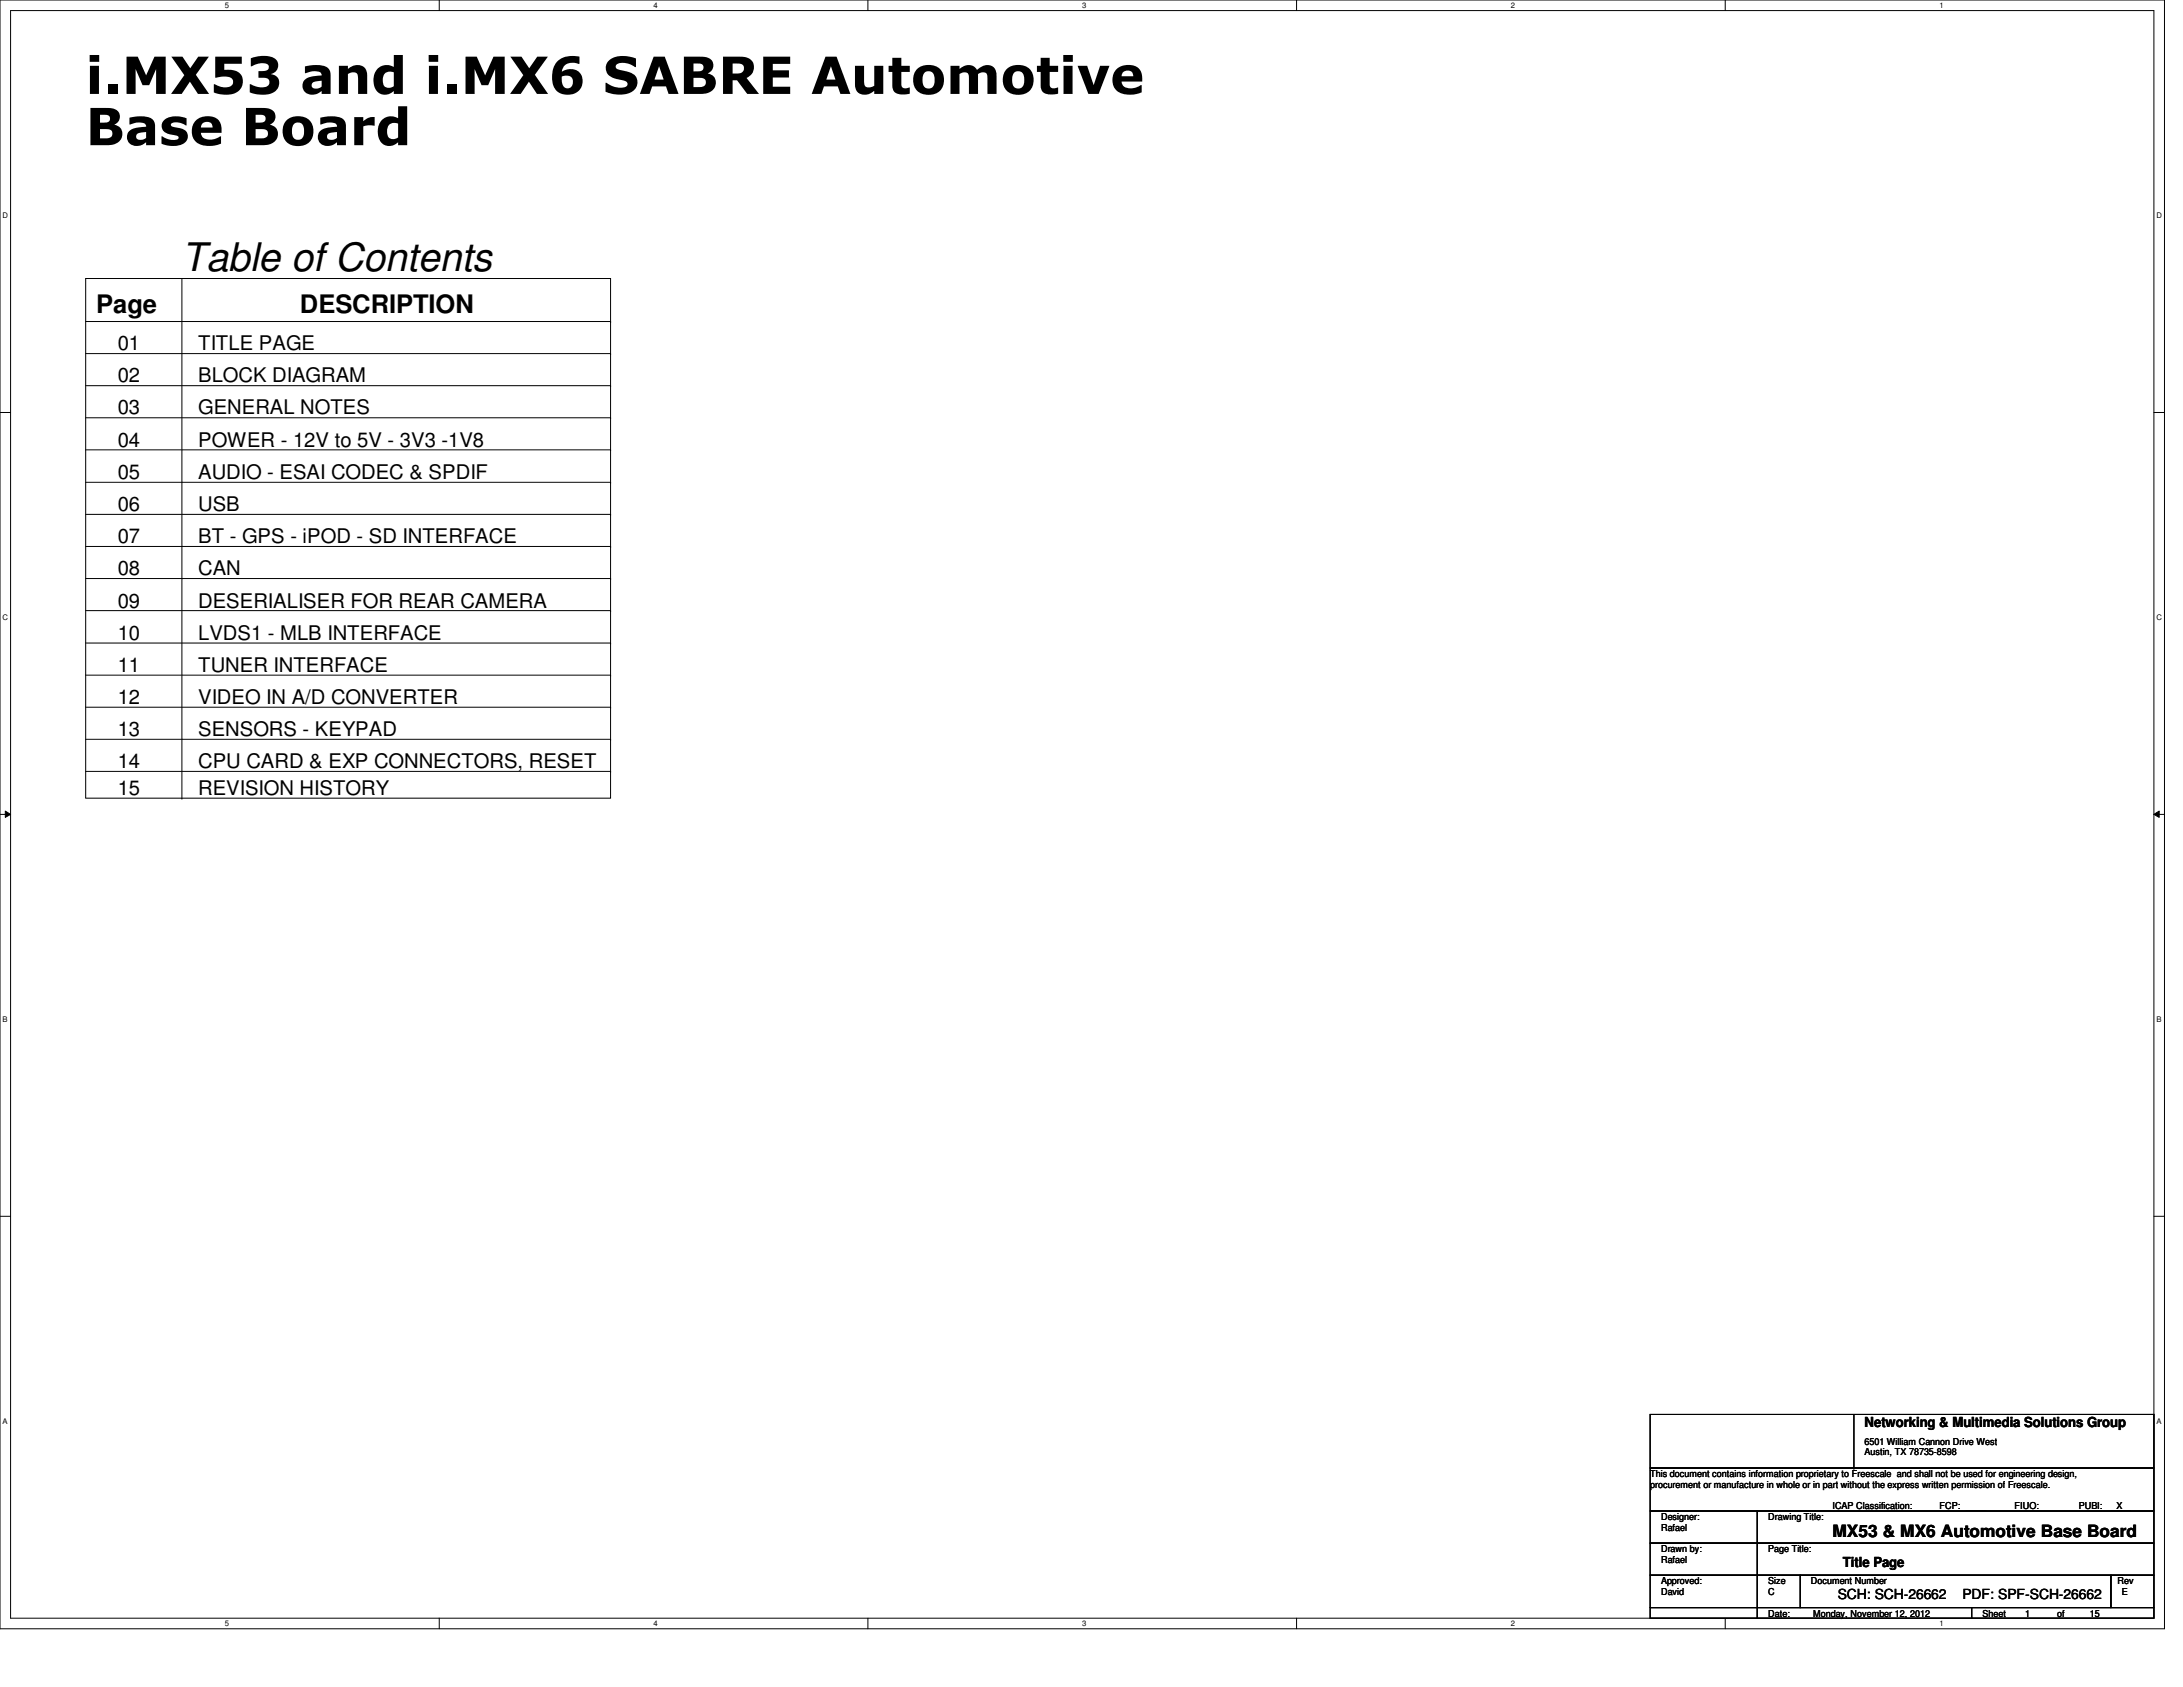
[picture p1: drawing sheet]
<svg xmlns="http://www.w3.org/2000/svg" width="279mm" height="216mm" viewBox="0 0 279 216" stroke-linecap="round" stroke-linejoin="round" font-family="sans-serif">
<defs><g id="words">
<g font-size="6.6">
<text x="11" y="12">i.MX53 and i.MX6 SABRE Automotive</text>
<text x="11" y="18.6">Base Board</text>
</g>
<text font-size="5" x="23.3" y="34.7">Table of Contents</text>
<g font-size="3.3">
<text x="12.3" y="40">Page</text>
<text x="38.4" y="40">DESCRIPTION</text>
</g>
<g font-size="2.6">
<text x="15.1" y="44.8">01</text>
<text x="25.4" y="44.8">TITLE PAGE</text>
<text x="15.1" y="48.9">02</text>
<text x="15.1" y="53">03</text>
<text x="25.4" y="48.9">BLOCK DIAGRAM</text>
<text x="25.4" y="53">GENERAL NOTES</text>
<text x="15.1" y="57.2">04</text>
<text x="25.4" y="57.2">POWER - 12V to 5V - 3V3 -1V8</text>
<text x="15.1" y="61.3">05</text>
<text x="15.1" y="65.4">06</text>
<text x="25.4" y="61.3">AUDIO - ESAI CODEC &amp; SPDIF</text>
<text x="25.4" y="65.4">USB</text>
<text x="15.1" y="69.5">07</text>
<text x="25.4" y="69.5">BT - GPS - iPOD - SD INTERFACE</text>
<text x="15.1" y="73.6">08</text>
<text x="15.1" y="77.8">09</text>
<text x="25.4" y="73.6">CAN</text>
<text x="25.4" y="77.8">DESERIALISER FOR REAR CAMERA</text>
<text x="15.1" y="81.9">10</text>
<text x="25.4" y="81.9">LVDS1 - MLB INTERFACE</text>
<text x="15.1" y="86">11</text>
<text x="25.4" y="86">TUNER INTERFACE</text>
<text x="15.1" y="90.1">12</text>
<text x="15.1" y="94.2">13</text>
<text x="25.4" y="90.1">VIDEO IN A/D CONVERTER</text>
<text x="25.4" y="94.2">SENSORS - KEYPAD</text>
<text x="15.1" y="98.3">14</text>
<text x="15.1" y="101.8">15</text>
<text x="25.4" y="98.3">CPU CARD &amp; EXP CONNECTORS, RESET</text>
<text x="25.4" y="101.8">REVISION HISTORY</text>
</g>
<text font-size="2.2" x="234.5" y="196.8">MX53 &amp; MX6 Automotive Base Board</text>
<g font-size="1.8">
<text x="238.6" y="182.7">Networking &amp; Multimedia Solutions Group</text>
<text x="235.9" y="200.5">Title Page</text>
<text x="235.2" y="204.6">SCH: SCH-26662</text>
<text x="251.2" y="204.6">PDF: SPF-SCH-26662</text>
</g>
<g font-size="1.2">
<text x="238.6" y="184.9">6501 William Cannon Drive West</text>
<text x="211.2" y="190.4">procurement or manufacture in whole or in part without the express written permission of Freescale.</text>
<text x="211.2" y="189">This document contains information proprietary to Freescale and shall not be used for engineering design,</text>
<text x="238.6" y="186.2">Austin, TX 78735-8598</text>
<text x="212.6" y="194.5">Designer:</text>
<text x="212.6" y="195.9">Rafael</text>
<text x="226.3" y="194.5">Drawing Title:</text>
<text x="234.5" y="193.2">ICAP Classification:</text>
<text x="248.2" y="193.2">FCP: ____</text>
<text x="257.9" y="193.2">FIUO:</text>
<text x="266.1" y="193.2">PUBI:</text>
<text x="270.2" y="193.2">____</text>
<text x="270.9" y="193.2">X</text>
<text x="212.6" y="198.6">Drawn by:</text>
<text x="212.6" y="202.7">Approved:</text>
<text x="212.6" y="200">Rafael</text>
<text x="226.3" y="202.7">Size</text>
<text x="226.3" y="198.6">Page Title:</text>
<text x="231.8" y="202.7">Document Number</text>
<text x="271" y="202.7">Rev</text>
<text x="212.6" y="204.1">David</text>
<text x="226.3" y="206.9">Date:</text>
<text x="226.3" y="204.1">C</text>
<text x="232.1" y="206.9">Monday, November 12, 2012</text>
<text x="253.7" y="206.9">Sheet</text>
<text x="259.2" y="206.9">1</text>
<text x="263.3" y="206.9">of</text>
<text x="267.5" y="206.9">15</text>
<text x="271.6" y="204.1">E</text>
</g>
<g font-size="1">
<text x="28.8" y="1">5</text>
<text x="83.7" y="1">4</text>
<text x="138.5" y="1">3</text>
<text x="193.4" y="1">2</text>
<text x="248.2" y="1">1</text>
<text x=".3" y="27.9">D</text>
<text x="276" y="27.9">D</text>
<text x=".3" y="79.4">C</text>
<text x="276" y="79.4">C</text>
<text x=".3" y="130.8">B</text>
<text x="276" y="130.8">B</text>
<text x=".3" y="182.2">A</text>
<text x="276" y="182.2">A</text>
<text x="28.8" y="208.1">5</text>
<text x="83.7" y="208.1">4</text>
<text x="138.5" y="208.1">3</text>
<text x="193.4" y="208.1">2</text>
<text x="248.2" y="208.1">1</text>
</g>
</g></defs>
<path d="M0 0h277v208.4h-277zM1.4 1.4h274.3v205.7h-274.3z" fill="none" stroke="#000" stroke-width=".13"/>
<g fill="#fff">
<path d="M28.8 .1h.5v1.1h-.5z"/>
<path d="M28.8 207.2h.5v1.1h-.5z"/>
</g>
<path d="M56.2 0v1.4M56.2 207.1v1.3" fill="none" stroke="#000" stroke-width=".13"/>
<g fill="#fff">
<path d="M83.7 .1h.5v1.1h-.5z"/>
<path d="M83.7 207.2h.5v1.1h-.5z"/>
</g>
<path d="M111.1 0v1.4M111.1 207.1v1.3" fill="none" stroke="#000" stroke-width=".13"/>
<g fill="#fff">
<path d="M138.5 .1h.6v1.1h-.6z"/>
<path d="M138.5 207.2h.6v1.1h-.6z"/>
</g>
<path d="M165.9 0v1.4M165.9 207.1v1.3" fill="none" stroke="#000" stroke-width=".13"/>
<g fill="#fff">
<path d="M193.4 .1h.5v1.1h-.5z"/>
<path d="M193.4 207.2h.5v1.1h-.5z"/>
</g>
<path d="M220.8 0v1.4M220.8 207.1v1.3" fill="none" stroke="#000" stroke-width=".13"/>
<g fill="#fff">
<path d="M248.2 .1h.6v1.1h-.6z"/>
<path d="M248.2 207.2h.6v1.1h-.6z"/>
<path d="M.3 27.1h.8v1.1h-.8z"/>
<path d="M276 27.1h.7v1.1h-.7z"/>
<path d="M.3 78.5h.8v1.1h-.8z"/>
<path d="M276 78.5h.7v1.1h-.7z"/>
</g>
<path d="M0 52.8h1.4M275.7 52.8h1.3" fill="none" stroke="#000" stroke-width=".13"/>
<g fill="#fff">
<path d="M.3 129.9h.7v1.1h-.7z"/>
<path d="M276 129.9h.6v1.1h-.6z"/>
</g>
<path d="M0 104.2h1.4M.7 103.8l.7 .4-.7 .4zM275.7 104.2l.7-.4v.8zM275.7 104.2h1.3" fill="none" stroke="#000" stroke-width=".13"/>
<path d="M.7 103.8l.7 .4-.7 .4zM275.7 104.2l.7-.4v.8z" fill="#000"/>
<g fill="#fff">
<path d="M.3 181.4h.7v1.1h-.7z"/>
<path d="M276 181.4h.6v1.1h-.6z"/>
</g>
<g fill="none" stroke="#000" stroke-width=".13">
<path d="M11 35.6h67.1v66.6h-67.1zM23.3 35.6v66.6M11 41.1h67.1M11 45.3h67.1M11 49.4h67.1M11 53.5h67.1M11 57.6h67.1M78.1 41.1h.1M78.1 45.3h.1M78.1 49.4h.1M78.1 53.5h.1M78.1 57.6h.1"/>
<path d="M11 61.7h67.1M11 65.8h67.1M11 69.9h67.1M11 74h67.1M11 78.1h67.1M78.1 61.7h.1M78.1 65.8h.1M78.1 69.9h.1M78.1 74h.1M78.1 78.1h.1M11 82.3h67.1M11 86.4h67.1"/>
<path d="M11 90.5h67.1M11 94.6h67.1M11 98.7h67.1M78.1 82.3h.1M78.1 86.4h.1M78.1 90.5h.1M78.1 94.6h.1M78.1 98.7h.1M23.3 102.2h.1M0 155.7h1.4M275.7 155.7h1.3M211.2 193.4h13.7v4.1h-13.7z"/>
<path d="M211.2 197.5h13.7v4.1h-13.7zM211.2 187.9h64.5v5.5h-64.5zM211.2 181h64.5v6.9h-64.5zM224.9 193.4h50.8v4.1h-50.8zM224.9 197.5h50.8v4.1h-50.8zM237.3 187.9h.1M237.3 181v6.9M211.2 201.6h13.7v4.1h-13.7zM211.2 205.7h13.7v1.4h-13.7zM224.9 201.6h5.5v4.1h-5.5zM224.9 205.7h27.4v1.4h-27.4zM230.4 201.6h39.8v4.1h-39.8z"/>
<path d="M252.3 205.7h23.4v1.4h-23.4zM270.2 201.6h5.5v4.1h-5.5z"/>
</g>
<use href="#words"/>
</svg>
